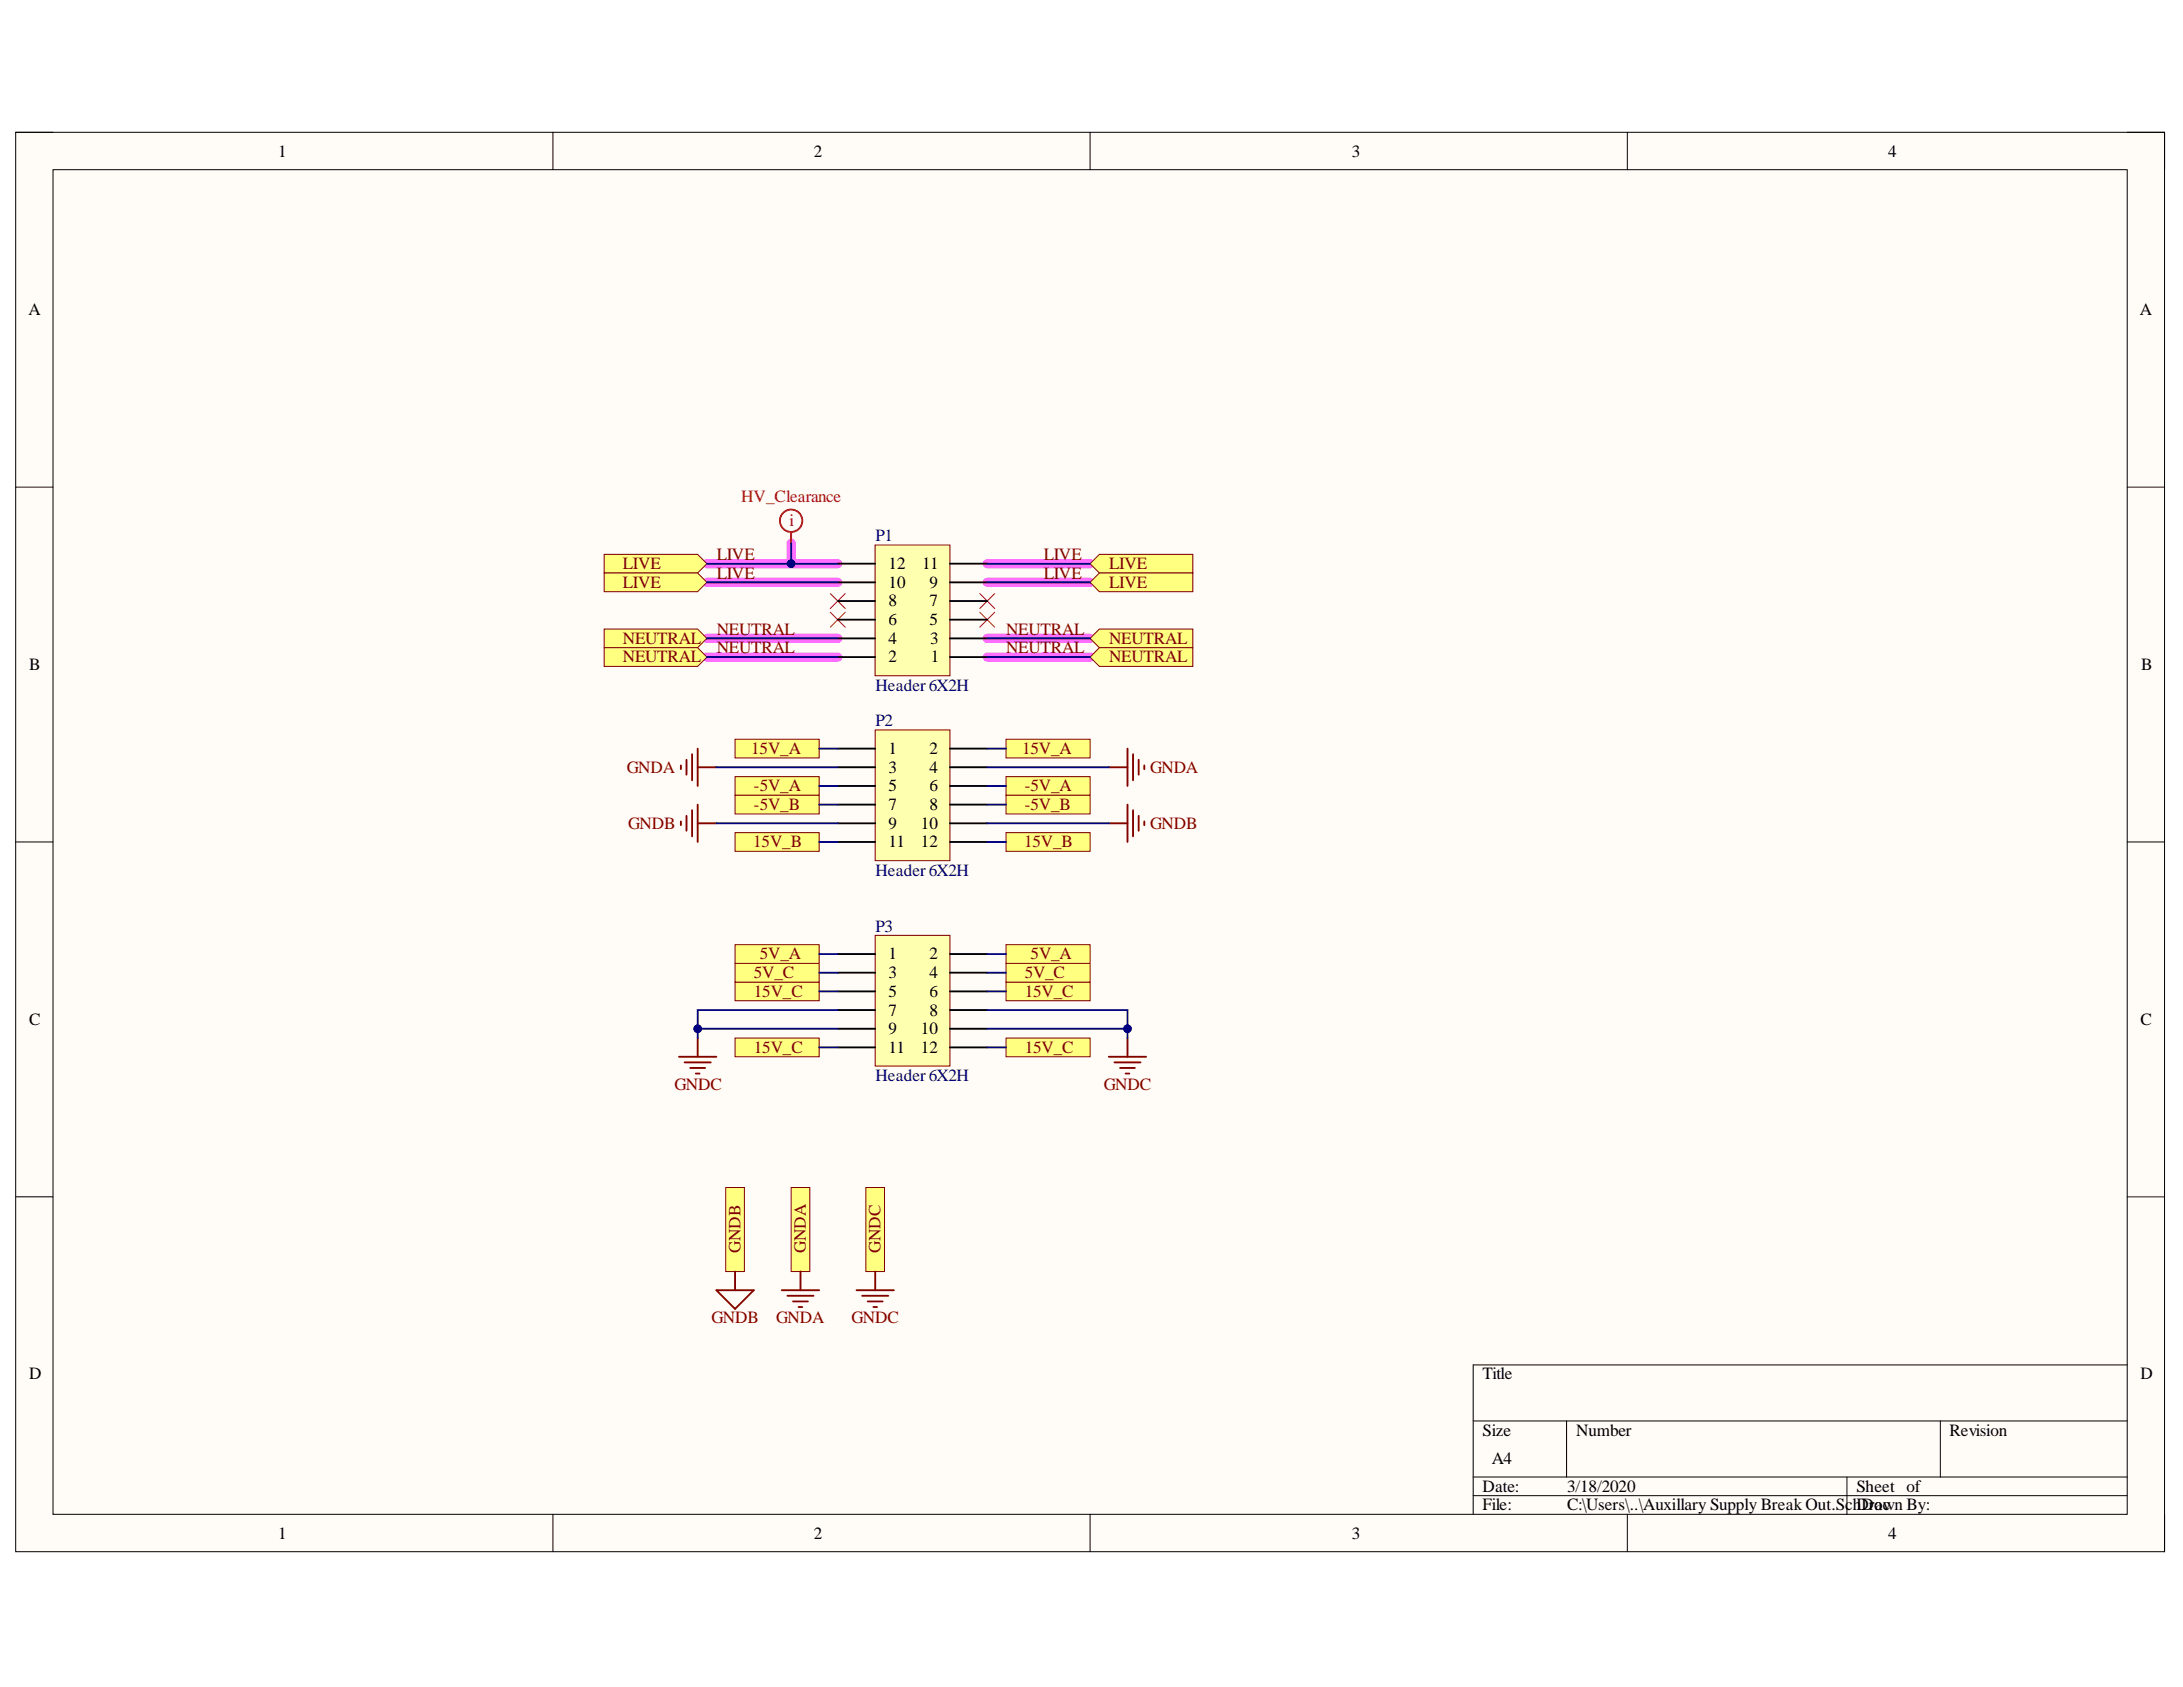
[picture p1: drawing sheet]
<svg xmlns="http://www.w3.org/2000/svg" width="279mm" height="216mm" viewBox="0 0 279 216" stroke-linecap="round" stroke-linejoin="round" font-family="sans-serif">
<defs><g id="words">
<g font-size="2.2">
<text x="35.6" y="20">1</text>
<text x="104.2" y="20">2</text>
<text x="173" y="20">3</text>
<text x="241.7" y="20">4</text>
<text x="3.6" y="40.3">A</text>
<text x="273.9" y="40.3">A</text>
<text x="113.7" y="77.6">8</text>
<text x="113.7" y="75.2">10</text>
<text x="113.7" y="72.9">12</text>
<text x="118" y="72.9">11</text>
<text x="119" y="77.6">7</text>
<text x="119" y="75.2">9</text>
<text x="113.7" y="82.4">4</text>
<text x="113.7" y="80">6</text>
<text x="119" y="80">5</text>
<text x="119.1" y="82.4">3</text>
<text x="3.7" y="85.8">B</text>
<text x="113.7" y="84.8">2</text>
<text x="119.1" y="84.8">1</text>
<text x="274" y="85.8">B</text>
<text x="113.7" y="96.5">1</text>
<text x="113.7" y="98.9">3</text>
<text x="113.7" y="101.2">5</text>
<text x="119" y="96.5">2</text>
<text x="119" y="98.9">4</text>
<text x="119" y="101.2">6</text>
<text x="113.7" y="103.7">7</text>
<text x="113.7" y="106.1">9</text>
<text x="117.9" y="106.1">10</text>
<text x="119" y="103.7">8</text>
<text x="113.7" y="108.4">11</text>
<text x="117.9" y="108.4">12</text>
<text x="113.7" y="122.8">1</text>
<text x="113.7" y="125.2">3</text>
<text x="119" y="122.8">2</text>
<text x="119" y="125.2">4</text>
<text x="3.7" y="131.2">C</text>
<text x="113.7" y="127.6">5</text>
<text x="113.7" y="130">7</text>
<text x="119" y="127.6">6</text>
<text x="119" y="130">8</text>
<text x="274" y="131.2">C</text>
<text x="113.7" y="132.3">9</text>
<text x="113.7" y="134.7">11</text>
<text x="117.9" y="132.3">10</text>
<text x="117.9" y="134.7">12</text>
<text x="3.7" y="176.5">D</text>
<text x="189.7" y="176.5">Title</text>
<text x="274" y="176.5">D</text>
<text x="189.7" y="183.7">Size</text>
<text x="201.8" y="183.7">Number</text>
<text x="249.5" y="183.7">Revision</text>
<text x="189.7" y="190.9">Date:</text>
<text x="190.9" y="187.4">A4</text>
<text x="200.6" y="190.9">3/18/2020</text>
<text x="237.6" y="190.9">Sheet of</text>
<text x="35.6" y="196.9">1</text>
<text x="104.2" y="196.9">2</text>
<text x="173" y="196.9">3</text>
<text x="189.7" y="193.3">File:</text>
<text x="200.6" y="193.3">C:\Users\..\Auxillary Supply Break Out.SchDoc</text>
<text x="237.6" y="193.3">Drawn By:</text>
<text x="241.7" y="196.9">4</text>
</g>
<g font-size="2.2" fill="#f00">
<text x="94.9" y="64.2">HV_Clearance</text>
<text x="101" y="67.4">i</text>
</g>
<g font-size="2.2" fill="#800000">
<text x="91.7" y="71.7">LIVE</text>
<text x="133.6" y="71.7">LIVE</text>
<text x="79.7" y="72.9">LIVE</text>
<text x="79.7" y="75.2">LIVE</text>
<text x="91.7" y="74">LIVE</text>
<text x="133.6" y="74">LIVE</text>
<text x="142" y="72.9">LIVE</text>
<text x="142" y="75.2">LIVE</text>
<text x="79.7" y="82.4">NEUTRAL</text>
<text x="91.7" y="81.2">NEUTRAL</text>
<text x="91.7" y="83.6">NEUTRAL</text>
<text x="128.8" y="81.2">NEUTRAL</text>
<text x="128.8" y="83.6">NEUTRAL</text>
<text x="142" y="82.4">NEUTRAL</text>
<text x="79.7" y="84.8">NEUTRAL</text>
<text x="142" y="84.8">NEUTRAL</text>
<text x="80.2" y="98.9">GNDA</text>
<text x="96.1" y="96.5">15V_A</text>
<text x="96.5" y="101.2">-5V_A</text>
<text x="130.8" y="96.5">15V_A</text>
<text x="131.1" y="101.2">-5V_A</text>
<text x="147.2" y="98.9">GNDA</text>
<text x="80.4" y="106.1">GNDB</text>
<text x="96.5" y="103.7">-5V_B</text>
<text x="131.1" y="103.7">-5V_B</text>
<text x="147.2" y="106.1">GNDB</text>
<text x="96.4" y="108.4">15V_B</text>
<text x="131.1" y="108.4">15V_B</text>
<text x="96.5" y="125.2">5V_C</text>
<text x="97.2" y="122.8">5V_A</text>
<text x="131.1" y="125.2">5V_C</text>
<text x="131.9" y="122.8">5V_A</text>
<text x="96.5" y="127.6">15V_C</text>
<text x="131.1" y="127.6">15V_C</text>
<text x="96.5" y="134.7">15V_C</text>
<text x="131.1" y="134.7">15V_C</text>
<text x="86.3" y="139.5">GNDC</text>
<text x="141.3" y="139.5">GNDC</text>
<text x="94.8" y="160.3" transform="rotate(-90 94.8 160.3)">GNDB</text>
<text x="103.2" y="160.3" transform="rotate(-90 103.2 160.3)">GNDA</text>
<text x="112.7" y="160.3" transform="rotate(-90 112.7 160.3)">GNDC</text>
<text x="91.1" y="169.4">GNDB</text>
<text x="99.4" y="169.4">GNDA</text>
<text x="109" y="169.4">GNDC</text>
</g>
<g font-size="2.2" fill="#000080">
<text x="112" y="69.2">P1</text>
<text x="112" y="88.4">Header6X2H</text>
<text x="112" y="92.9">P2</text>
<text x="112" y="112.1">Header6X2H</text>
<text x="112" y="119.2">P3</text>
<text x="112" y="138.3">Header6X2H</text>
</g>
</g></defs>
<path d="M2 16.9h275v181.7h-275z" fill-rule="evenodd" fill="#fffcf8"/>
<path d="M2 16.9h275v181.7h-275z" fill="none" stroke="#000" stroke-width=".13"/>
<path d="M6.8 21.7h265.5v172.1h-265.5z" fill-rule="evenodd" fill="#fffcf8"/>
<g fill="none" stroke="#000" stroke-width=".13">
<path d="M2 16.9h4.8M70.8 16.9v4.8M139.5 16.9v4.8M208.3 16.9v4.8M272.3 16.9h4.7v4.8M6.8 21.7h265.5v172.1h-265.5zM2 62.3h4.8M272.3 62.3h4.7M2 107.8h4.8M272.3 107.8h4.7M2 153.2h4.8M272.3 153.2h4.7"/>
<path d="M272.3 174.7h-83.8v19.1M70.8 193.8v4.8M139.5 193.8v4.8M188.5 181.9h83.8M188.5 189h83.8M188.5 191.4h83.8M200.5 181.9v7.1M208.3 193.8v4.8M236.4 189v4.8M248.3 181.9v7.1M277 193.8v4.8"/>
</g>
<path d="M90.5 72.1h16.7M90.5 74.5h16.7M101.3 69.5v2.6M126.4 74.5h13.1M126.4 72.1h13.1M90.5 84.1h16.7M90.5 81.7h16.7M126.4 84.1h13.1M126.4 81.7h13.1" fill="none" stroke="#ff6eff" stroke-width="1.2"/>
<path d="M106.3 76l1.9 1.9M106.3 78.4l1.9 1.9M108.2 76l-1.9 1.9M108.2 78.4l-1.9 1.9M125.4 76l1.9 1.9M125.4 78.4l1.9 1.9M127.3 76l-1.9 1.9M127.3 78.4l-1.9 1.9" fill="none" stroke="#f00" stroke-width=".13"/>
<path d="M112 69.7h9.6v16.8h-9.6z" fill-rule="evenodd" fill="#ffffb0"/>
<path d="M112 69.7h9.6v16.8h-9.6z" fill="none" stroke="#800000" stroke-width=".13"/>
<path d="M107.2 79.3h4.8M107.2 76.9h4.8M107.2 74.5h4.8M107.2 72.1h4.8M121.6 79.3h4.8M121.6 76.9h4.8M121.6 74.5h4.8M121.6 72.1h4.8M107.2 84.1h4.8M107.2 81.7h4.8M121.6 84.1h4.8M121.6 81.7h4.8" fill="none" stroke="#000" stroke-width=".24"/>
<path d="M77.3 70.9h12l1.2 1.2-1.2 1.2h-12z" fill-rule="evenodd" fill="#ffff80"/>
<path d="M77.3 70.9h12l1.2 1.2-1.2 1.2h-12z" fill="none" stroke="#800000" stroke-width=".13"/>
<path d="M77.3 73.3h12l1.2 1.2-1.2 1.2h-12z" fill-rule="evenodd" fill="#ffff80"/>
<path d="M77.3 73.3h12l1.2 1.2-1.2 1.2h-12z" fill="none" stroke="#800000" stroke-width=".13"/>
<path d="M77.3 80.5h12l1.2 1.2-1.2 1.2h-12z" fill-rule="evenodd" fill="#ffff80"/>
<path d="M77.3 80.5h12l1.2 1.2-1.2 1.2h-12z" fill="none" stroke="#800000" stroke-width=".13"/>
<path d="M77.3 82.9h12l1.2 1.2-1.2 1.2h-12z" fill-rule="evenodd" fill="#ffff80"/>
<path d="M77.3 82.9h12l1.2 1.2-1.2 1.2h-12z" fill="none" stroke="#800000" stroke-width=".13"/>
<path d="M139.5 72.1l1.2-1.2h12v2.4h-12z" fill-rule="evenodd" fill="#ffff80"/>
<path d="M139.5 72.1l1.2-1.2h12v2.4h-12z" fill="none" stroke="#800000" stroke-width=".13"/>
<path d="M139.5 74.5l1.2-1.2h12v2.4h-12z" fill-rule="evenodd" fill="#ffff80"/>
<path d="M139.5 74.5l1.2-1.2h12v2.4h-12z" fill="none" stroke="#800000" stroke-width=".13"/>
<path d="M139.5 81.7l1.2-1.2h12v2.4h-12z" fill-rule="evenodd" fill="#ffff80"/>
<path d="M139.5 81.7l1.2-1.2h12v2.4h-12z" fill="none" stroke="#800000" stroke-width=".13"/>
<path d="M140.7 82.9h12v2.4h-12l-1.2-1.2z" fill-rule="evenodd" fill="#ffff80"/>
<path d="M140.7 82.9h12v2.4h-12l-1.2-1.2z" fill="none" stroke="#800000" stroke-width=".13"/>
<g fill="none" stroke="#f00" stroke-width=".24">
<path d="M101.3 68.1v1.4"/>
<circle cx="101.3" cy="66.6" r="1.44"/>
</g>
<path d="M101.3 152h2.3v10.7h-2.3z" fill-rule="evenodd" fill="#ffff80"/>
<path d="M101.3 152h2.3v10.7h-2.3z" fill="none" stroke="#800000" stroke-width=".13"/>
<path d="M92.9 152h2.4v10.7h-2.4z" fill-rule="evenodd" fill="#ffff80"/>
<path d="M92.9 152h2.4v10.7h-2.4z" fill="none" stroke="#800000" stroke-width=".13"/>
<path d="M91.7 165.1h4.8l-2.4 2.4zM94.1 162.7v2.4M100.1 165.1h4.7M100.8 165.8h3.3M101.5 166.6h1.9M102.2 167.3h.5M102.5 162.7v2.4" fill="none" stroke="#800000" stroke-width=".24"/>
<path d="M110.8 152h2.4v10.7h-2.4z" fill-rule="evenodd" fill="#ffff80"/>
<path d="M110.8 152h2.4v10.7h-2.4z" fill="none" stroke="#800000" stroke-width=".13"/>
<path d="M109.6 165.1h4.8M110.3 165.8h3.4M111.1 166.6h1.9M111.8 167.3h.5M112 162.7v2.4" fill="none" stroke="#800000" stroke-width=".24"/>
<path d="M112 119.7h9.6v16.7h-9.6z" fill-rule="evenodd" fill="#ffffb0"/>
<path d="M112 119.7h9.6v16.7h-9.6z" fill="none" stroke="#800000" stroke-width=".13"/>
<path d="M107.2 122.1h4.8M107.2 124.5h4.8M107.2 126.9h4.8M107.2 129.3h4.8M107.2 131.7h4.8M107.2 134h4.8M121.6 122.1h4.8M121.6 124.5h4.8M121.6 126.9h4.8M121.6 129.3h4.8M121.6 131.7h4.8M121.6 134h4.8" fill="none" stroke="#000" stroke-width=".24"/>
<path d="M112 93.4h9.6v16.7h-9.6z" fill-rule="evenodd" fill="#ffffb0"/>
<path d="M112 93.4h9.6v16.7h-9.6z" fill="none" stroke="#800000" stroke-width=".13"/>
<path d="M107.2 95.8h4.8M107.2 98.2h4.8M121.6 95.8h4.8M121.6 98.2h4.8M107.2 100.6h4.8M107.2 103h4.8M107.2 105.4h4.8M107.2 107.8h4.8M121.6 100.6h4.8M121.6 103h4.8M121.6 105.4h4.8M121.6 107.8h4.8" fill="none" stroke="#000" stroke-width=".24"/>
<path d="M94.1 106.6h10.7v2.4h-10.7z" fill-rule="evenodd" fill="#ffff80"/>
<path d="M94.1 106.6h10.7v2.4h-10.7z" fill="none" stroke="#800000" stroke-width=".13"/>
<path d="M94.1 94.6h10.7v2.4h-10.7z" fill-rule="evenodd" fill="#ffff80"/>
<path d="M94.1 94.6h10.7v2.4h-10.7z" fill="none" stroke="#800000" stroke-width=".13"/>
<path d="M128.8 94.6h10.7v2.4h-10.7z" fill-rule="evenodd" fill="#ffff80"/>
<path d="M128.8 94.6h10.7v2.4h-10.7z" fill="none" stroke="#800000" stroke-width=".13"/>
<path d="M128.8 106.6h10.7v2.4h-10.7z" fill-rule="evenodd" fill="#ffff80"/>
<path d="M128.8 106.6h10.7v2.4h-10.7z" fill="none" stroke="#800000" stroke-width=".13"/>
<g fill="none" stroke="#800000" stroke-width=".24">
<path d="M87.1 98v.4M87.9 97.2v1.9M88.6 96.5v3.4M89.3 95.8v4.8M89.3 98.2h2.4M141.9 98.2h2.4M144.3 95.8v4.8M145 96.5v3.4M145.7 97.2v1.9M146.5 98v.4M87.1 105.1v.5M87.9 104.4v1.9"/>
<path d="M88.6 103.7v3.3M89.3 103v4.8M89.3 105.4h2.4M141.9 105.4h2.4M144.3 103v4.8M145 103.7v3.3M145.7 104.4v1.9M146.5 105.1v.5M141.9 135.2h4.8M142.6 136h3.4M143.3 136.7h2M144.1 137.4h.4"/>
<path d="M144.3 132.9v2.3"/>
</g>
<path d="M128.8 125.7h10.7v2.4h-10.7z" fill-rule="evenodd" fill="#ffff80"/>
<path d="M128.8 125.7h10.7v2.4h-10.7z" fill="none" stroke="#800000" stroke-width=".13"/>
<path d="M94.1 125.7h10.7v2.4h-10.7z" fill-rule="evenodd" fill="#ffff80"/>
<path d="M94.1 125.7h10.7v2.4h-10.7z" fill="none" stroke="#800000" stroke-width=".13"/>
<path d="M94.1 132.9h10.7v2.3h-10.7z" fill-rule="evenodd" fill="#ffff80"/>
<path d="M94.1 132.9h10.7v2.3h-10.7z" fill="none" stroke="#800000" stroke-width=".13"/>
<path d="M128.8 132.9h10.7v2.3h-10.7z" fill-rule="evenodd" fill="#ffff80"/>
<path d="M128.8 132.9h10.7v2.3h-10.7z" fill="none" stroke="#800000" stroke-width=".13"/>
<path d="M86.9 135.2h4.8M87.6 136h3.4M88.3 136.7h2M89.1 137.4h.4M89.3 132.9v2.3" fill="none" stroke="#800000" stroke-width=".24"/>
<path d="M128.8 123.3h10.7v2.4h-10.7z" fill-rule="evenodd" fill="#ffff80"/>
<path d="M128.8 123.3h10.7v2.4h-10.7z" fill="none" stroke="#800000" stroke-width=".13"/>
<path d="M94.1 123.3h10.7v2.4h-10.7z" fill-rule="evenodd" fill="#ffff80"/>
<path d="M94.1 123.3h10.7v2.4h-10.7z" fill="none" stroke="#800000" stroke-width=".13"/>
<path d="M128.8 120.9h10.7v2.4h-10.7z" fill-rule="evenodd" fill="#ffff80"/>
<path d="M128.8 120.9h10.7v2.4h-10.7z" fill="none" stroke="#800000" stroke-width=".13"/>
<path d="M94.1 120.9h10.7v2.4h-10.7z" fill-rule="evenodd" fill="#ffff80"/>
<path d="M94.1 120.9h10.7v2.4h-10.7z" fill="none" stroke="#800000" stroke-width=".13"/>
<path d="M128.8 99.4h10.7v2.4h-10.7z" fill-rule="evenodd" fill="#ffff80"/>
<path d="M128.8 99.4h10.7v2.4h-10.7z" fill="none" stroke="#800000" stroke-width=".13"/>
<path d="M128.8 101.8h10.7v2.4h-10.7z" fill-rule="evenodd" fill="#ffff80"/>
<path d="M128.8 101.8h10.7v2.4h-10.7z" fill="none" stroke="#800000" stroke-width=".13"/>
<path d="M94.1 99.4h10.7v2.4h-10.7z" fill-rule="evenodd" fill="#ffff80"/>
<path d="M94.1 99.4h10.7v2.4h-10.7z" fill="none" stroke="#800000" stroke-width=".13"/>
<path d="M94.1 101.8h10.7v2.4h-10.7z" fill-rule="evenodd" fill="#ffff80"/>
<path d="M94.1 101.8h10.7v2.4h-10.7z" fill="none" stroke="#800000" stroke-width=".13"/>
<path d="M126.4 95.8h2.4M89.3 131.7h17.9" fill="none" stroke="#000080" stroke-width=".24"/>
<circle cx="89.3" cy="131.7" r=".48" fill="#000080"/>
<circle cx="89.3" cy="131.7" r=".48" fill="none" stroke="#000080" stroke-width=".13"/>
<path d="M107.2 129.3h-17.9v3.6" fill="none" stroke="#000080" stroke-width=".24"/>
<circle cx="89.3" cy="131.7" r=".48" fill="#000080"/>
<circle cx="89.3" cy="131.7" r=".48" fill="none" stroke="#000080" stroke-width=".13"/>
<path d="M90.5 72.1h16.7M90.5 74.5h16.7M90.5 84.1h16.7M90.5 81.7h16.7" fill="none" stroke="#000080" stroke-width=".24"/>
<circle cx="101.3" cy="72.1" r=".48" fill="#000080"/>
<circle cx="101.3" cy="72.1" r=".48" fill="none" stroke="#000080" stroke-width=".13"/>
<g fill="none" stroke="#000080" stroke-width=".24">
<path d="M126.4 74.5h13.1M126.4 72.1h13.1M91.7 98.2h15.5M104.8 95.8h2.4M126.4 84.1h13.1M126.4 81.7h13.1M91.7 105.4h15.5M104.8 107.8h2.4M104.8 103h2.4M104.8 100.6h2.4M104.8 134h2.4M104.8 126.9h2.4"/>
<path d="M104.8 124.5h2.4M104.8 122.1h2.4M126.4 134h2.4M126.4 131.7h17.9"/>
</g>
<circle cx="144.3" cy="131.7" r=".48" fill="#000080"/>
<circle cx="144.3" cy="131.7" r=".48" fill="none" stroke="#000080" stroke-width=".13"/>
<path d="M126.4 129.3h17.9v3.6" fill="none" stroke="#000080" stroke-width=".24"/>
<circle cx="144.3" cy="131.7" r=".48" fill="#000080"/>
<circle cx="144.3" cy="131.7" r=".48" fill="none" stroke="#000080" stroke-width=".13"/>
<path d="M101.3 69.5v2.6M126.4 98.2h15.5M126.4 107.8h2.4M126.4 105.4h15.5M126.4 103h2.4M126.4 100.6h2.4M126.4 126.9h2.4M126.4 124.5h2.4M126.4 122.1h2.4" fill="none" stroke="#000080" stroke-width=".24"/>
<circle cx="101.3" cy="72.1" r=".48" fill="#000080"/>
<circle cx="101.3" cy="72.1" r=".48" fill="none" stroke="#000080" stroke-width=".13"/>
<use href="#words"/>
</svg>
